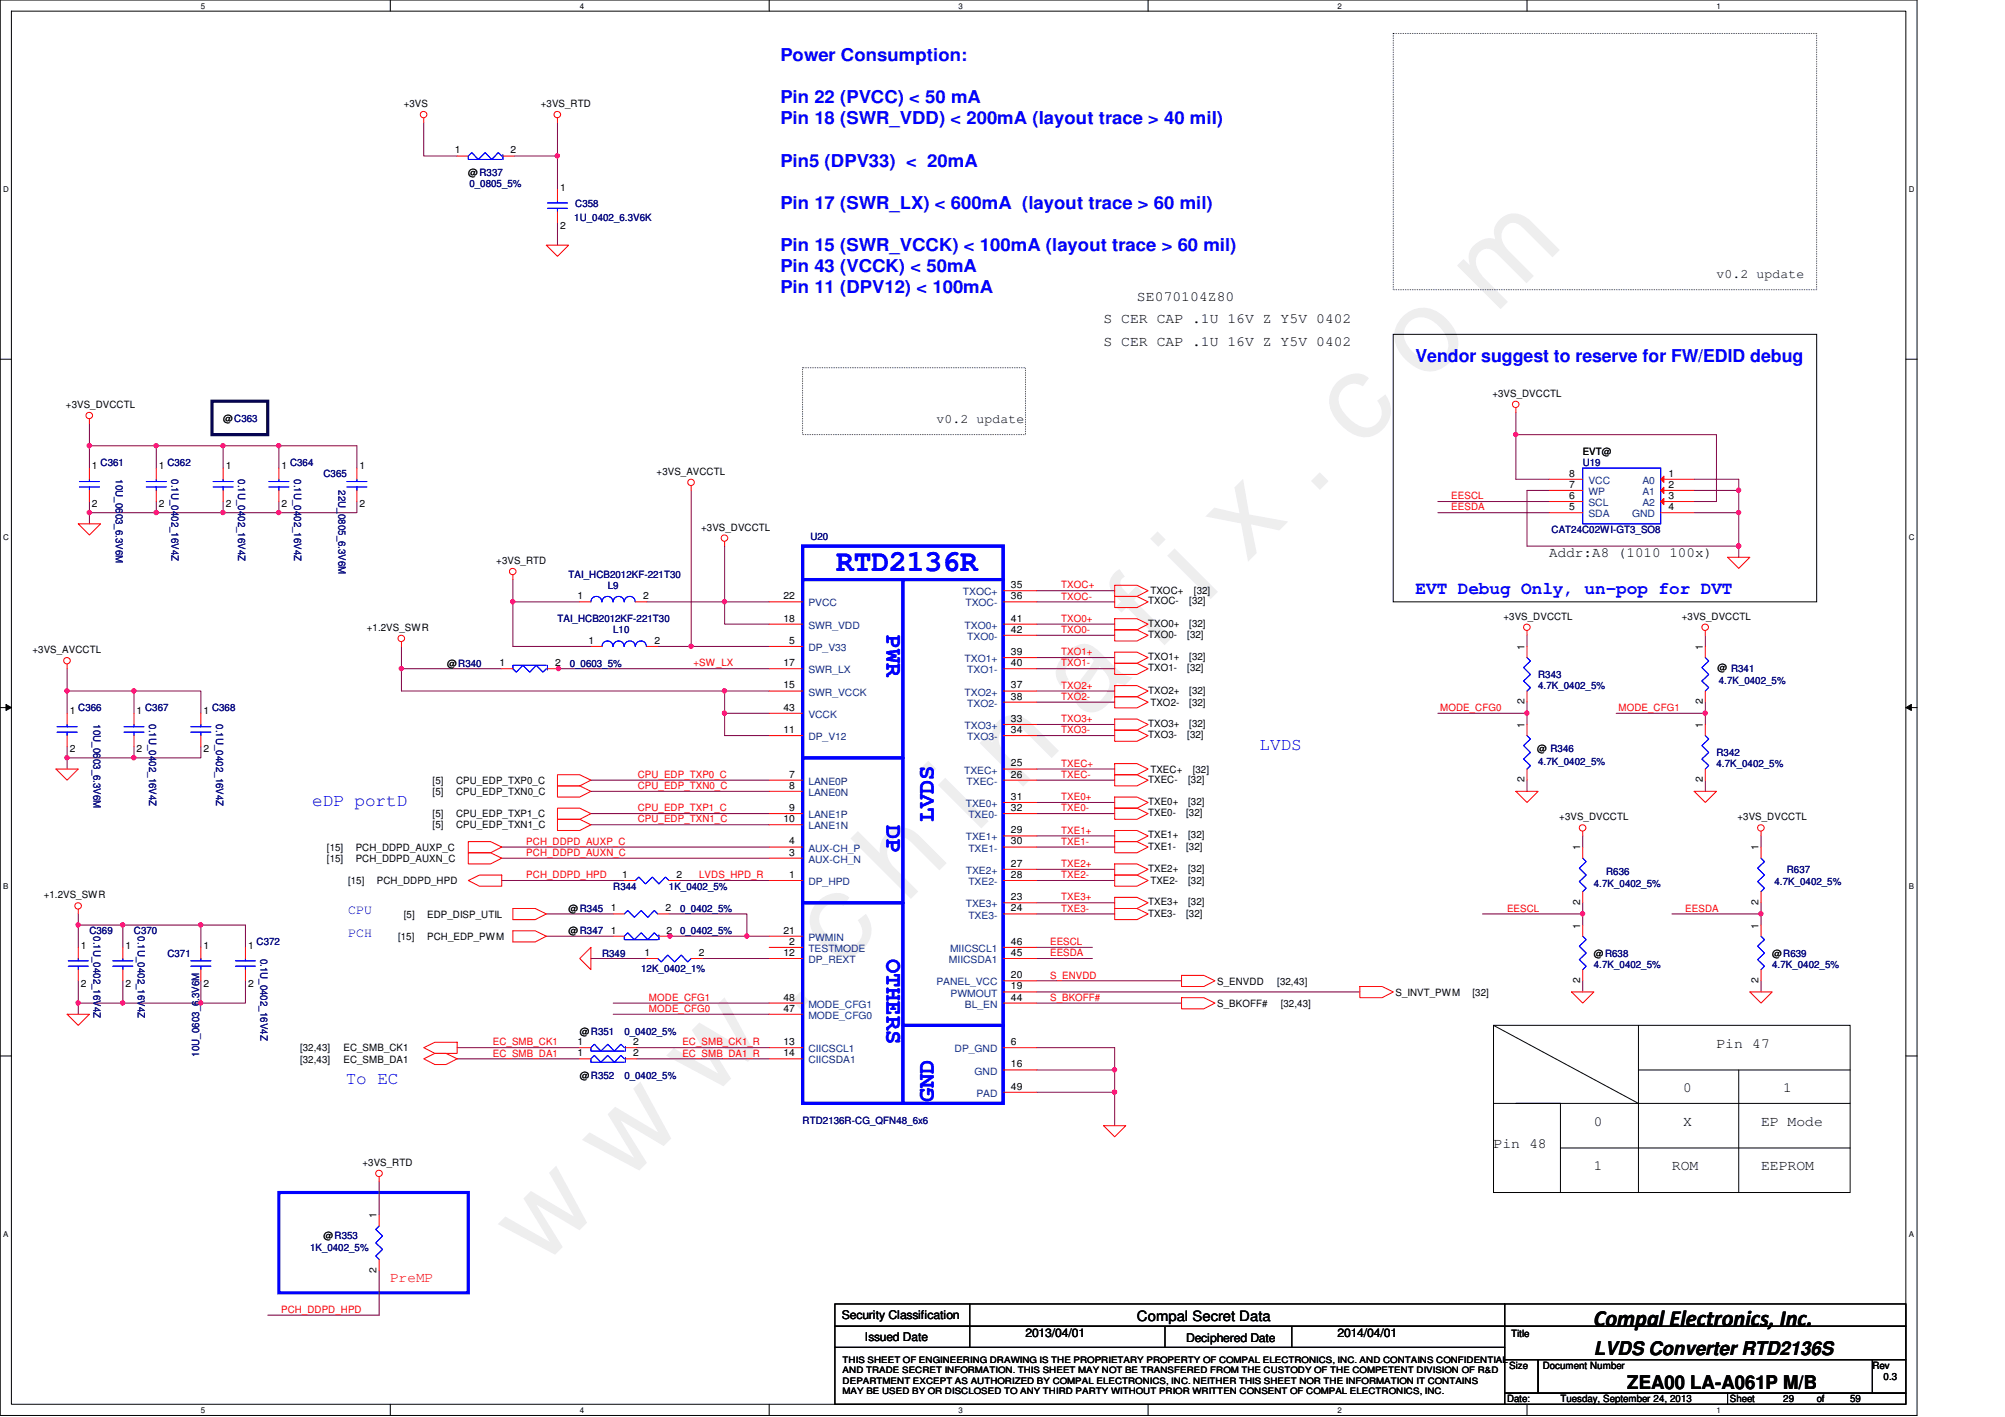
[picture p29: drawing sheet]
<svg xmlns="http://www.w3.org/2000/svg" width="297mm" height="210mm" viewBox="0 0 297 210" stroke-linecap="round" stroke-linejoin="round" font-family="sans-serif">
<defs><g id="words">
<text font-size="17.6" fill="#f0f" x="80.1" y="188" transform="rotate(-45 80.1 188)">w w w . c h i n a f i x . c o m</text>
<text font-size="4.4" fill="#00f" x="123.9" y="84.6">RTD2136R</text>
<g font-size="3.4" fill="#00f">
<text x="131.4" y="94.1" transform="rotate(90 131.4 94.1)">PWR</text>
<text x="131.4" y="122.2" transform="rotate(90 131.4 122.2)">DP</text>
<text x="138.3" y="121.8" transform="rotate(-90 138.3 121.8)">LVDS</text>
<text x="131.4" y="142" transform="rotate(90 131.4 142)">OTHERS</text>
<text x="138.3" y="163.3" transform="rotate(-90 138.3 163.3)">GND</text>
</g>
<text font-size="3.4" x="236.1" y="196.4">Compal Electronics, Inc.</text>
<g font-size="2.8">
<text x="236.1" y="200.7">LVDS Converter RTD2136S</text>
<text x="241.1" y="205.7">ZEA00 LA-A061P M/B</text>
</g>
<g font-size="2.6" fill="#00f">
<text x="115.6" y="9">Power Consumption:</text>
<text x="115.6" y="15.3">Pin 22 (PVCC) &lt; 50 mA</text>
<text x="115.6" y="18.4">Pin 18 (SWR_VDD) &lt; 200mA (layout trace &gt; 40 mil)</text>
<text x="115.6" y="24.7">Pin5 (DPV33) &lt; 20mA</text>
<text x="115.6" y="30.9">Pin 17 (SWR_LX) &lt; 600mA (layout trace &gt; 60 mil)</text>
<text x="115.6" y="37.2">Pin 15 (SWR_VCCK) &lt; 100mA (layout trace &gt; 60 mil)</text>
<text x="115.6" y="40.3">Pin 43 (VCCK) &lt; 50mA</text>
<text x="115.6" y="43.5">Pin 11 (DPV12) &lt; 100mA</text>
<text x="209.7" y="53.6">Vendor suggest to reserve for FW/EDID debug</text>
<text x="209.7" y="88">EVT Debug Only, un-pop for DVT</text>
<text x="186.6" y="111.1">LVDS</text>
<text x="46.3" y="119.3">eDP portD</text>
<text x="51.2" y="160.6">To EC</text>
</g>
<g font-size="2.1">
<text x="163.5" y="47.9">S CER CAP .1U 16V Z Y5V 0402</text>
<text x="168.4" y="44.6">SE070104Z80</text>
<text x="163.5" y="51.2">S CER CAP .1U 16V Z Y5V 0402</text>
<text x="229.5" y="82.5">Addr:A8 (1010 100x)</text>
<text x="254.3" y="155.2">Pin 47</text>
<text x="249.3" y="161.8">0</text>
<text x="264.2" y="161.8">1</text>
<text x="236.1" y="166.8">0</text>
<text x="249.3" y="166.8">X</text>
<text x="260.9" y="166.8">EP Mode</text>
<text x="221.3" y="170.1">Pin 48</text>
<text x="236.1" y="173.4">1</text>
<text x="247.7" y="173.4">ROM</text>
<text x="260.9" y="173.4">EEPROM</text>
<text x="168.4" y="195.6">Compal Secret Data</text>
</g>
<text font-size="2.1" fill="#f00" x="57.8" y="189.9">PreMP</text>
<g font-size="1.9">
<text x="254.3" y="41.1">v0.2 update</text>
<text x="138.7" y="62.6">v0.2 update</text>
</g>
<g font-size="1.9" fill="#00f">
<text x="51.6" y="135.4">CPU</text>
<text x="51.6" y="138.7">PCH</text>
</g>
<g font-size="1.8">
<text x="124.7" y="195.5">Security Classification</text>
<text x="128.1" y="198.6">Issued Date</text>
<text x="151.9" y="198.1">2013/04/01</text>
<text x="175.7" y="198.8">Deciphered Date</text>
<text x="198.2" y="198.1">2014/04/01</text>
</g>
<g font-size="1.5">
<text x="59.8" y="15.9">+3VS</text>
<text x="80.1" y="15.9">+3VS_RTD</text>
<text x="67.4" y="22.7">1</text>
<text x="75.6" y="22.7">2</text>
<text x="69.4" y="26.1">@R337</text>
<text x="83" y="28.2">1</text>
<text x="83" y="33.9">2</text>
<text x="221.1" y="58.8">+3VS_DVCCTL</text>
<text x="9.8" y="60.5">+3VS_DVCCTL</text>
<text x="33.1" y="62.4">@C363</text>
<text x="13.6" y="69.5">1</text>
<text x="23.5" y="69.5">1</text>
<text x="33.4" y="69.5">1</text>
<text x="41.7" y="69.5">1</text>
<text x="53.3" y="69.5">1</text>
<text x="97.3" y="70.4">+3VS_AVCCTL</text>
<text x="232.5" y="70.6">8</text>
<text x="234.5" y="67.4">EVT@</text>
<text x="247.2" y="70.6">1</text>
<text x="13.6" y="75.1">2</text>
<text x="23.5" y="75.1">2</text>
<text x="33.4" y="75.1">2</text>
<text x="41.7" y="75.1">2</text>
<text x="53.3" y="75.1">2</text>
<text x="232.5" y="72.3">7</text>
<text x="232.5" y="73.9">6</text>
<text x="232.5" y="75.6">5</text>
<text x="247.2" y="75.6">4</text>
<text x="247.2" y="72.3">2</text>
<text x="247.2" y="73.9">3</text>
<text x="73.5" y="83.6">+3VS_RTD</text>
<text x="103.9" y="78.6">+3VS_DVCCTL</text>
<text x="85.6" y="88.8">1</text>
<text x="95.3" y="88.8">2</text>
<text x="116.1" y="88.8">22</text>
<text x="149.8" y="88.8">36</text>
<text x="149.8" y="87.1">35</text>
<text x="170.1" y="89.5">TXOC-</text>
<text x="170.4" y="88.1">TXOC+</text>
<text x="176.2" y="89.5">[32]</text>
<text x="176.9" y="88.1">[32]</text>
<text x="54.4" y="93.5">+1.2VS_SWR</text>
<text x="87.2" y="95.4">1</text>
<text x="96.9" y="95.4">2</text>
<text x="116.1" y="92.1">18</text>
<text x="116.9" y="95.4">5</text>
<text x="149.8" y="93.7">42</text>
<text x="149.8" y="92.1">41</text>
<text x="170.1" y="92.8">TXO0+</text>
<text x="170.1" y="94.5">TXO0-</text>
<text x="175.9" y="94.5">[32]</text>
<text x="176.2" y="92.8">[32]</text>
<text x="222.8" y="91.8">+3VS_DVCCTL</text>
<text x="249.2" y="91.8">+3VS_DVCCTL</text>
<text x="4.8" y="96.8">+3VS_AVCCTL</text>
<text x="66.2" y="98.8">@R340</text>
<text x="74" y="98.7">1</text>
<text x="82.3" y="98.7">2</text>
<text x="116.1" y="102">15</text>
<text x="116.1" y="98.7">17</text>
<text x="149.8" y="98.7">40</text>
<text x="149.8" y="102">37</text>
<text x="149.8" y="97">39</text>
<text x="170.1" y="97.8">TXO1+</text>
<text x="170.1" y="99.4">TXO1-</text>
<text x="175.9" y="99.4">[32]</text>
<text x="176.2" y="97.8">[32]</text>
<text x="225.8" y="96.3" transform="rotate(-90 225.8 96.3)">1</text>
<text x="252.3" y="96.3" transform="rotate(-90 252.3 96.3)">1</text>
<text x="254.5" y="99.4">@ R341</text>
<text x="10.3" y="105.8">1</text>
<text x="20.2" y="105.8">1</text>
<text x="30.1" y="105.8">1</text>
<text x="116.1" y="105.3">43</text>
<text x="149.8" y="103.6">38</text>
<text x="149.8" y="106.9">33</text>
<text x="170.1" y="107.7">TXO3+</text>
<text x="170.1" y="102.7">TXO2+</text>
<text x="170.4" y="104.6">TXO2-</text>
<text x="176.2" y="107.7">[32]</text>
<text x="176.2" y="102.7">[32]</text>
<text x="176.2" y="104.6">[32]</text>
<text x="225.8" y="107.8" transform="rotate(-90 225.8 107.8)">1</text>
<text x="225.8" y="104.4" transform="rotate(-90 225.8 104.4)">2</text>
<text x="252.3" y="107.8" transform="rotate(-90 252.3 107.8)">1</text>
<text x="252.3" y="104.4" transform="rotate(-90 252.3 104.4)">2</text>
<text x="10.3" y="111.5">2</text>
<text x="20.2" y="111.5">2</text>
<text x="30.1" y="111.5">2</text>
<text x="116.1" y="108.6">11</text>
<text x="149.8" y="113.5">25</text>
<text x="149.8" y="108.6">34</text>
<text x="170.1" y="109.3">TXO3-</text>
<text x="175.9" y="109.3">[32]</text>
<text x="227.7" y="111.5">@ R346</text>
<text x="64.1" y="116.1">[5]</text>
<text x="64.1" y="117.8">[5]</text>
<text x="67.6" y="116.1">CPU_EDP_TXP0_C</text>
<text x="67.6" y="117.8">CPU_EDP_TXN0_C</text>
<text x="116.9" y="115.2">7</text>
<text x="116.9" y="116.8">8</text>
<text x="149.8" y="118.5">31</text>
<text x="149.8" y="115.2">26</text>
<text x="170.1" y="119.3">TXE0+</text>
<text x="170.1" y="116">TXEC-</text>
<text x="170.4" y="114.5">TXEC+</text>
<text x="176" y="119.3">[32]</text>
<text x="176" y="116">[32]</text>
<text x="176.7" y="114.5">[32]</text>
<text x="225.8" y="115.9" transform="rotate(-90 225.8 115.9)">2</text>
<text x="252.3" y="115.9" transform="rotate(-90 252.3 115.9)">2</text>
<text x="64.1" y="121.1">[5]</text>
<text x="64.1" y="122.7">[5]</text>
<text x="67.6" y="121.1">CPU_EDP_TXP1_C</text>
<text x="67.6" y="122.7">CPU_EDP_TXN1_C</text>
<text x="116.1" y="121.8">10</text>
<text x="116.9" y="120.1">9</text>
<text x="116.9" y="125.1">4</text>
<text x="149.8" y="120.1">32</text>
<text x="149.8" y="125.1">30</text>
<text x="149.8" y="123.4">29</text>
<text x="170.1" y="124.2">TXE1+</text>
<text x="170.1" y="125.9">TXE1-</text>
<text x="170.1" y="120.9">TXE0-</text>
<text x="175.7" y="125.9">[32]</text>
<text x="175.7" y="120.9">[32]</text>
<text x="176" y="124.2">[32]</text>
<text x="231" y="121.5">+3VS_DVCCTL</text>
<text x="234.1" y="126" transform="rotate(-90 234.1 126)">1</text>
<text x="257.4" y="121.5">+3VS_DVCCTL</text>
<text x="260.5" y="126" transform="rotate(-90 260.5 126)">1</text>
<text x="48.4" y="126">[15]</text>
<text x="48.4" y="127.7">[15]</text>
<text x="51.6" y="131">[15]</text>
<text x="52.7" y="126">PCH_DDPD_AUXP_C</text>
<text x="52.7" y="127.7">PCH_DDPD_AUXN_C</text>
<text x="55.8" y="131">PCH_DDPD_HPD</text>
<text x="92.2" y="130">1</text>
<text x="100.2" y="130">2</text>
<text x="116.9" y="126.7">3</text>
<text x="116.9" y="130">1</text>
<text x="149.8" y="130">28</text>
<text x="149.8" y="128.4">27</text>
<text x="170.1" y="129.2">TXE2+</text>
<text x="170.4" y="131">TXE2-</text>
<text x="176" y="129.2">[32]</text>
<text x="176" y="131">[32]</text>
<text x="6.5" y="133.1">+1.2VS_SWR</text>
<text x="59.8" y="135.9">[5]</text>
<text x="63.3" y="135.9">EDP_DISP_UTIL</text>
<text x="84.2" y="135.1">@R345</text>
<text x="90.5" y="135">1</text>
<text x="98.6" y="135">2</text>
<text x="149.8" y="135">24</text>
<text x="149.8" y="133.3">23</text>
<text x="170.1" y="134.1">TXE3+</text>
<text x="170.1" y="135.8">TXE3-</text>
<text x="175.7" y="135.8">[32]</text>
<text x="176" y="134.1">[32]</text>
<text x="234.1" y="137.5" transform="rotate(-90 234.1 137.5)">1</text>
<text x="234.1" y="134.1" transform="rotate(-90 234.1 134.1)">2</text>
<text x="260.5" y="137.5" transform="rotate(-90 260.5 137.5)">1</text>
<text x="260.5" y="134.1" transform="rotate(-90 260.5 134.1)">2</text>
<text x="12" y="140.5">1</text>
<text x="18.6" y="140.5">1</text>
<text x="30.1" y="140.5">1</text>
<text x="36.7" y="140.5">1</text>
<text x="59" y="139.2">[15]</text>
<text x="63.3" y="139.2">PCH_EDP_PWM</text>
<text x="84.2" y="138.4">@R347</text>
<text x="90.5" y="138.3">1</text>
<text x="95.5" y="141.6">1</text>
<text x="98.8" y="138.3">2</text>
<text x="103.5" y="141.6">2</text>
<text x="116.1" y="138.3">21</text>
<text x="116.1" y="141.6">12</text>
<text x="116.9" y="140">2</text>
<text x="149.8" y="140">46</text>
<text x="149.8" y="141.6">45</text>
<text x="236.1" y="141.7">@R638</text>
<text x="262.5" y="141.7">@R639</text>
<text x="12" y="146.1">2</text>
<text x="18.6" y="146.1">2</text>
<text x="30.1" y="146.1">2</text>
<text x="36.7" y="146.1">2</text>
<text x="116.1" y="148.2">48</text>
<text x="116.1" y="149.9">47</text>
<text x="149.8" y="144.9">20</text>
<text x="149.8" y="148.2">44</text>
<text x="149.8" y="146.6">19</text>
<text x="180.3" y="145.8">S_ENVDD</text>
<text x="180.3" y="149.1">S_BKOFF#</text>
<text x="189.2" y="145.8">[32,43]</text>
<text x="189.7" y="149.1">[32,43]</text>
<text x="206.8" y="147.5">S_INVT_PWM</text>
<text x="218.1" y="147.5">[32]</text>
<text x="234.1" y="145.6" transform="rotate(-90 234.1 145.6)">2</text>
<text x="260.5" y="145.6" transform="rotate(-90 260.5 145.6)">2</text>
<text x="44.4" y="155.7">[32,43]</text>
<text x="50.9" y="155.7">EC_SMB_CK1</text>
<text x="85.6" y="154.8">1</text>
<text x="85.9" y="153.2">@R351</text>
<text x="93.8" y="154.8">2</text>
<text x="116.1" y="154.8">13</text>
<text x="149.8" y="154.8">6</text>
<text x="44.4" y="157.4">[32,43]</text>
<text x="50.9" y="157.4">EC_SMB_DA1</text>
<text x="85.6" y="156.5">1</text>
<text x="85.9" y="159.9">@R352</text>
<text x="93.8" y="156.5">2</text>
<text x="116.1" y="156.5">14</text>
<text x="149.8" y="158.1">16</text>
<text x="149.8" y="161.4">49</text>
<text x="53.7" y="172.7">+3VS_RTD</text>
<text x="47.9" y="183.5">@R353</text>
<text x="55.8" y="180.5" transform="rotate(-90 55.8 180.5)">1</text>
<text x="55.8" y="188.6" transform="rotate(-90 55.8 188.6)">2</text>
<text x="223.9" y="198">Title</text>
<text x="223.6" y="202.8">Size</text>
<text x="228.6" y="202.8">Document Number</text>
<text x="277.4" y="202.8">Rev</text>
<text x="223.3" y="207.7">Date:</text>
<text x="231.2" y="207.7">Tuesday, September 24, 2013</text>
<text x="256.3" y="207.7">Sheet</text>
<text x="264.2" y="207.7">29</text>
<text x="269.2" y="207.7">of</text>
<text x="274.1" y="207.7">59</text>
<text x="279.1" y="204.4">0.3</text>
</g>
<g font-size="1.5" fill="#000080">
<text x="69.6" y="27.8">0_0805_5%</text>
<text x="85.1" y="32.7">1U_0402_6.3V6K</text>
<text x="85.2" y="30.7">C358</text>
<text x="14.9" y="69">C361</text>
<text x="17.1" y="71" transform="rotate(90 17.1 71)">10U_0603_6.3V6M</text>
<text x="24.8" y="69">C362</text>
<text x="25.4" y="71" transform="rotate(90 25.4 71)">0.1U_0402_16V4Z</text>
<text x="35.3" y="71" transform="rotate(90 35.3 71)">0.1U_0402_16V4Z</text>
<text x="43" y="69">C364</text>
<text x="43.6" y="71" transform="rotate(90 43.6 71)">0.1U_0402_16V4Z</text>
<text x="47.9" y="70.7">C365</text>
<text x="234.5" y="69">U19</text>
<text x="50.2" y="72.6" transform="rotate(90 50.2 72.6)">22U_0805_6.3V6M</text>
<text x="120.1" y="79.9">U20</text>
<text x="229.9" y="79">CAT24C02WI-GT3_SO8</text>
<text x="84.2" y="85.6">TAI_HCB2012KF-221T30</text>
<text x="90" y="87.2">L9</text>
<text x="82.6" y="92.2">TAI_HCB2012KF-221T30</text>
<text x="90.8" y="93.8">L10</text>
<text x="84.4" y="98.8">0_0603_5%</text>
<text x="227.9" y="100.4">R343</text>
<text x="254.6" y="101.4">4.7K_0402_5%</text>
<text x="11.6" y="105.4">C366</text>
<text x="13.8" y="107.3" transform="rotate(90 13.8 107.3)">10U_0603_6.3V6M</text>
<text x="21.5" y="105.4">C367</text>
<text x="22.1" y="107.3" transform="rotate(90 22.1 107.3)">0.1U_0402_16V4Z</text>
<text x="31.4" y="105.4">C368</text>
<text x="32" y="107.3" transform="rotate(90 32 107.3)">0.1U_0402_16V4Z</text>
<text x="227.9" y="102.1">4.7K_0402_5%</text>
<text x="227.9" y="113.3">4.7K_0402_5%</text>
<text x="254.3" y="112">R342</text>
<text x="254.3" y="113.6">4.7K_0402_5%</text>
<text x="90.8" y="131.8">R344</text>
<text x="99.1" y="131.8">1K_0402_5%</text>
<text x="236.1" y="131.4">4.7K_0402_5%</text>
<text x="238" y="129.6">R636</text>
<text x="262.9" y="131.1">4.7K_0402_5%</text>
<text x="264.7" y="129.3">R637</text>
<text x="100.8" y="135.1">0_0402_5%</text>
<text x="13.2" y="138.4">C369</text>
<text x="13.8" y="138.7" transform="rotate(90 13.8 138.7)">0.1U_0402_16V4Z</text>
<text x="19.9" y="138.4">C370</text>
<text x="20.4" y="138.7" transform="rotate(90 20.4 138.7)">0.1U_0402_16V4Z</text>
<text x="24.8" y="141.7">C371</text>
<text x="38" y="140">C372</text>
<text x="38.6" y="142" transform="rotate(90 38.6 142)">0.1U_0402_16V4Z</text>
<text x="89.2" y="141.7">R349</text>
<text x="100.8" y="138.4">0_0402_5%</text>
<text x="236.1" y="143.3">4.7K_0402_5%</text>
<text x="262.5" y="143.3">4.7K_0402_5%</text>
<text x="95" y="144">12K_0402_1%</text>
<text x="92.5" y="153.2">0_0402_5%</text>
<text x="29.5" y="156.5" transform="rotate(-90 29.5 156.5)">10U_0603_6.3V6M</text>
<text x="92.5" y="159.9">0_0402_5%</text>
<text x="118.9" y="166.5">RTD2136R-CG_QFN48_6x6</text>
<text x="45.9" y="185.3">1K_0402_5%</text>
</g>
<g font-size="1.5" fill="#004080">
<text x="235.3" y="71.7">VCC</text>
<text x="243.3" y="71.7">A0</text>
<text x="235.3" y="73.3">WP</text>
<text x="235.3" y="75">SCL</text>
<text x="235.3" y="76.6">SDA</text>
<text x="241.8" y="76.6">GND</text>
<text x="243.3" y="73.3">A1</text>
<text x="243.3" y="75">A2</text>
<text x="119.8" y="89.8">PVCC</text>
<text x="142.7" y="88.2">TXOC+</text>
<text x="143" y="89.8">TXOC-</text>
<text x="119.8" y="93.1">SWR_VDD</text>
<text x="142.9" y="93.1">TXO0+</text>
<text x="143.3" y="94.8">TXO0-</text>
<text x="119.8" y="96.4">DP_V33</text>
<text x="119.8" y="99.7">SWR_LX</text>
<text x="142.9" y="98.1">TXO1+</text>
<text x="143.3" y="99.7">TXO1-</text>
<text x="119.8" y="106.3">VCCK</text>
<text x="119.8" y="103">SWR_VCCK</text>
<text x="142.9" y="108">TXO3+</text>
<text x="142.9" y="103">TXO2+</text>
<text x="143.3" y="104.7">TXO2-</text>
<text x="119.8" y="109.6">DP_V12</text>
<text x="143.3" y="109.6">TXO3-</text>
<text x="119.8" y="116.2">LANE0P</text>
<text x="119.8" y="117.9">LANE0N</text>
<text x="142.8" y="114.6">TXEC+</text>
<text x="143.1" y="119.5">TXE0+</text>
<text x="143.2" y="116.2">TXEC-</text>
<text x="119.8" y="121.2">LANE1P</text>
<text x="119.8" y="122.9">LANE1N</text>
<text x="143.1" y="124.5">TXE1+</text>
<text x="143.5" y="121.2">TXE0-</text>
<text x="119.8" y="126.2">AUX-CH_P</text>
<text x="119.8" y="127.8">AUX-CH_N</text>
<text x="119.8" y="131.1">DP_HPD</text>
<text x="143.1" y="129.5">TXE2+</text>
<text x="143.5" y="126.2">TXE1-</text>
<text x="143.5" y="131.1">TXE2-</text>
<text x="143.1" y="134.4">TXE3+</text>
<text x="143.5" y="136.1">TXE3-</text>
<text x="119.8" y="139.4">PWMIN</text>
<text x="119.8" y="141">TESTMODE</text>
<text x="119.8" y="142.7">DP_REXT</text>
<text x="140.6" y="142.7">MIICSDA1</text>
<text x="140.8" y="141">MIICSCL1</text>
<text x="119.8" y="149.3">MODE_CFG1</text>
<text x="138.7" y="146">PANEL_VCC</text>
<text x="140.8" y="147.6">PWMOUT</text>
<text x="143" y="149.3">BL_EN</text>
<text x="119.8" y="155.9">CIICSCL1</text>
<text x="119.8" y="150.9">MODE_CFG0</text>
<text x="141.4" y="155.9">DP_GND</text>
<text x="119.8" y="157.5">CIICSDA1</text>
<text x="144.4" y="159.2">GND</text>
<text x="144.6" y="162.5">PAD</text>
</g>
<g font-size="1.5" fill="#f00">
<text x="215" y="74">EESCL</text>
<text x="215" y="75.6">EESDA</text>
<text x="157.2" y="87.2">TXOC+</text>
<text x="157.2" y="88.8">TXOC-</text>
<text x="157.2" y="93.8">TXO0-</text>
<text x="157.2" y="92.1">TXO0+</text>
<text x="102.7" y="98.7">+SW_LX</text>
<text x="157.2" y="97.1">TXO1+</text>
<text x="157.2" y="98.7">TXO1-</text>
<text x="157.2" y="102">TXO2+</text>
<text x="157.2" y="103.7">TXO2-</text>
<text x="157.2" y="107">TXO3+</text>
<text x="213.4" y="105.3">MODE_CFG0</text>
<text x="239.8" y="105.3">MODE_CFG1</text>
<text x="157.2" y="108.6">TXO3-</text>
<text x="157.2" y="113.6">TXEC+</text>
<text x="94.5" y="116.9">CPU_EDP_TXN0_C</text>
<text x="94.5" y="115.2">CPU_EDP_TXP0_C</text>
<text x="157.2" y="118.5">TXE0+</text>
<text x="157.2" y="115.2">TXEC-</text>
<text x="78" y="125.1">PCH_DDPD_AUXP_C</text>
<text x="94.5" y="120.2">CPU_EDP_TXP1_C</text>
<text x="94.5" y="121.8">CPU_EDP_TXN1_C</text>
<text x="157.2" y="120.2">TXE0-</text>
<text x="157.2" y="123.5">TXE1+</text>
<text x="157.2" y="125.1">TXE1-</text>
<text x="78" y="126.8">PCH_DDPD_AUXN_C</text>
<text x="78" y="130.1">PCH_DDPD_HPD</text>
<text x="103.6" y="130.1">LVDS_HPD_R</text>
<text x="157.2" y="128.4">TXE2+</text>
<text x="157.2" y="130.1">TXE2-</text>
<text x="157.2" y="135">TXE3-</text>
<text x="157.2" y="133.4">TXE3+</text>
<text x="223.3" y="135">EESCL</text>
<text x="249.7" y="135">EESDA</text>
<text x="155.6" y="141.6">EESDA</text>
<text x="155.6" y="140">EESCL</text>
<text x="96.1" y="148.3">MODE_CFG1</text>
<text x="96.1" y="149.9">MODE_CFG0</text>
<text x="155.6" y="144.9">S_ENVDD</text>
<text x="155.6" y="148.3">S_BKOFF#</text>
<text x="73" y="154.9">EC_SMB_CK1</text>
<text x="101.1" y="154.9">EC_SMB_CK1_R</text>
<text x="73" y="156.5">EC_SMB_DA1</text>
<text x="101.1" y="156.5">EC_SMB_DA1_R</text>
<text x="41.7" y="194.5">PCH_DDPD_HPD</text>
</g>
<g font-size="1.3">
<text x="124.8" y="201.9">THIS SHEET OF ENGINEERING DRAWING IS THE PROPRIETARY PROPERTY OF COMPAL ELECTRONICS, INC. AND CONTAINS CONFIDENTIAL</text>
<text x="124.8" y="203.5">AND TRADE SECRET INFORMATION. THIS SHEET MAY NOT BE TRANSFERED FROM THE CUSTODY OF THE COMPETENT DIVISION OF R&amp;D</text>
<text x="124.8" y="205">DEPARTMENT EXCEPT AS AUTHORIZED BY COMPAL ELECTRONICS, INC. NEITHER THIS SHEET NOR THE INFORMATION IT CONTAINS</text>
<text x="124.8" y="206.5">MAY BE USED BY OR DISCLOSED TO ANY THIRD PARTY WITHOUT PRIOR WRITTEN CONSENT OF COMPAL ELECTRONICS, INC.</text>
</g>
<g font-size="1.2">
<text x="29.8" y="1.3">5</text>
<text x="85.9" y="1.3">4</text>
<text x="142" y="1.3">3</text>
<text x="198.2" y="1.3">2</text>
<text x="254.3" y="1.3">1</text>
<text x=".5" y="28.5">D</text>
<text x="282.8" y="28.5">D</text>
<text x=".5" y="80.1">C</text>
<text x="282.8" y="80.1">C</text>
<text x=".5" y="131.7">B</text>
<text x="282.8" y="131.7">B</text>
<text x=".5" y="183.3">A</text>
<text x="282.8" y="183.3">A</text>
<text x="29.8" y="209.3">5</text>
<text x="85.9" y="209.3">4</text>
<text x="142" y="209.3">3</text>
<text x="198.2" y="209.3">2</text>
<text x="254.3" y="209.3">1</text>
</g>
</g></defs>
<path d="M0 0h284v209.7h-283.9zM1.7 1.7h280.6v206.3h-280.6z" fill="none" stroke="#000" stroke-width=".15"/>
<g fill="#fff">
<path d="M29.8 .2h.5v1.3h-.5z"/>
<path d="M29.8 208.2h.5v1.3h-.5z"/>
</g>
<path d="M57.8 0v1.7M57.8 208v1.7" fill="none" stroke="#000" stroke-width=".15"/>
<g fill="#fff">
<path d="M85.9 .2h.6v1.3h-.6z"/>
<path d="M85.9 208.2h.6v1.3h-.6z"/>
</g>
<path d="M114 0v1.7M114 208v1.7" fill="none" stroke="#000" stroke-width=".15"/>
<g fill="#fff">
<path d="M142 .2h.6v1.3h-.6z"/>
<path d="M142 208.2h.6v1.3h-.6z"/>
</g>
<path d="M170.1 0v1.7M170.1 208v1.7" fill="none" stroke="#000" stroke-width=".15"/>
<g fill="#fff">
<path d="M198.2 .2h.5v1.3h-.5z"/>
<path d="M198.2 208.2h.5v1.3h-.5z"/>
</g>
<path d="M226.2 0v1.7M226.2 208v1.7" fill="none" stroke="#000" stroke-width=".15"/>
<g fill="#fff">
<path d="M254.3 .2h.6v1.3h-.6z"/>
<path d="M254.3 208.2h.6v1.3h-.6z"/>
<path d="M.5 27.4h.8v1.3h-.8z"/>
<path d="M282.8 27.4h.8v1.3h-.8z"/>
<path d="M.5 79h.8v1.3h-.8z"/>
<path d="M282.8 79h.8v1.3h-.8z"/>
</g>
<path d="M0 53.2h1.7M282.4 53.2h1.6" fill="none" stroke="#000" stroke-width=".15"/>
<g fill="#fff">
<path d="M.5 130.6h.7v1.3h-.7z"/>
<path d="M282.8 130.6h.7v1.3h-.7z"/>
</g>
<path d="M0 104.8h1.7M.9 104.4l.8 .4-.8 .4zM282.4 104.8l.8-.4v.8zM282.4 104.8h1.6" fill="none" stroke="#000" stroke-width=".15"/>
<path d="M.9 104.4l.8 .4-.8 .4zM282.4 104.8l.8-.4v.8z" fill="#000"/>
<g fill="#fff">
<path d="M.5 182.2h.7v1.3h-.7z"/>
<path d="M282.8 182.2h.7v1.3h-.7z"/>
</g>
<path d="M206.4 49.5h62.7v39.7h-62.7zM0 156.4h1.7M221.3 151.9h52.8v24.7h-52.8zM221.3 151.9l21.4 11.5M242.7 151.9v24.8M242.7 158.5h31.4M257.6 158.5v18.2M282.4 156.4h1.6M221.3 163.4h52.8M231.2 170.1h42.9" fill="none" stroke="#000" stroke-width=".15"/>
<path d="M41.3 176.6h28.1v14.9h-28.1z" fill="none" stroke="#00f" stroke-width=".47"/>
<path d="M31.4 59.4h8.3v5h-8.3z" fill="none" stroke="#000040" stroke-width=".47"/>
<path d="M206.4 5h62.7v37.9h-62.7zM118.9 54.5h33v9.9h-33z" fill="none" stroke="#000" stroke-width=".15" stroke-dasharray="0 .3"/>
<path d="M82.6 23.1v5M23.2 75.9h9.9" fill="none" stroke="#800040" stroke-width=".15"/>
<circle cx="82.6" cy="23.1" r=".32" fill="#f0f"/>
<circle cx="82.6" cy="23.1" r=".32" fill="none" stroke="#f0f" stroke-width=".15"/>
<path d="M23.2 66h9.9" fill="none" stroke="#800040" stroke-width=".15"/>
<circle cx="23.1" cy="66" r=".32" fill="#f0f"/>
<circle cx="23.1" cy="66" r=".32" fill="none" stroke="#f0f" stroke-width=".15"/>
<path d="M13.2 62.7v3.3M13.2 66v3.3M13.2 75.9v1.7M13.2 66h10v3.3M33.1 66v3.3" fill="none" stroke="#800040" stroke-width=".15"/>
<circle cx="13.2" cy="66" r=".32" fill="#f0f"/>
<circle cx="13.2" cy="66" r=".32" fill="none" stroke="#f0f" stroke-width=".15"/>
<path d="M23.2 74.3v1.6" fill="none" stroke="#800040" stroke-width=".15"/>
<circle cx="23.1" cy="75.9" r=".32" fill="#f0f"/>
<circle cx="23.1" cy="75.9" r=".32" fill="none" stroke="#f0f" stroke-width=".15"/>
<path d="M13.2 75.9h10" fill="none" stroke="#800040" stroke-width=".15"/>
<circle cx="13.2" cy="75.9" r=".32" fill="#f0f"/>
<circle cx="13.2" cy="75.9" r=".32" fill="none" stroke="#f0f" stroke-width=".15"/>
<path d="M13.2 74.3v1.6M33.1 74.3v1.6M74.3 99.1h-14.8v3.3" fill="none" stroke="#800040" stroke-width=".15"/>
<circle cx="59.4" cy="99" r=".32" fill="#f0f"/>
<circle cx="59.4" cy="99" r=".32" fill="none" stroke="#f0f" stroke-width=".15"/>
<path d="M59.5 95.8v3.3M9.9 102.4h10v3.3M59.5 102.4h47.9" fill="none" stroke="#800040" stroke-width=".15"/>
<circle cx="19.8" cy="102.3" r=".32" fill="#f0f"/>
<circle cx="19.8" cy="102.3" r=".32" fill="none" stroke="#f0f" stroke-width=".15"/>
<circle cx="9.9" cy="102.3" r=".32" fill="#f0f"/>
<circle cx="9.9" cy="102.3" r=".32" fill="none" stroke="#f0f" stroke-width=".15"/>
<path d="M9.9 99.1v6.6M9.9 112.3h10" fill="none" stroke="#800040" stroke-width=".15"/>
<circle cx="19.8" cy="112.2" r=".32" fill="#f0f"/>
<circle cx="19.8" cy="112.2" r=".32" fill="none" stroke="#f0f" stroke-width=".15"/>
<circle cx="9.9" cy="112.2" r=".32" fill="#f0f"/>
<circle cx="9.9" cy="112.2" r=".32" fill="none" stroke="#f0f" stroke-width=".15"/>
<path d="M9.9 110.6v3.3M19.9 110.6v1.7M11.6 137v3.3M18.2 137v3.3M18.2 145.3v3.3" fill="none" stroke="#800040" stroke-width=".15"/>
<circle cx="11.6" cy="137" r=".32" fill="#f0f"/>
<circle cx="11.6" cy="137" r=".32" fill="none" stroke="#f0f" stroke-width=".15"/>
<path d="M11.6 148.6v1.6" fill="none" stroke="#800040" stroke-width=".15"/>
<circle cx="11.6" cy="148.6" r=".32" fill="#f0f"/>
<circle cx="11.6" cy="148.6" r=".32" fill="none" stroke="#f0f" stroke-width=".15"/>
<path d="M33.1 66h8.2M11.6 135.4v1.6h6.6M11.6 145.3v3.3h6.6" fill="none" stroke="#800040" stroke-width=".15"/>
<circle cx="33" cy="66" r=".32" fill="#f0f"/>
<circle cx="33" cy="66" r=".32" fill="none" stroke="#f0f" stroke-width=".15"/>
<circle cx="41.3" cy="66" r=".32" fill="#f0f"/>
<circle cx="41.3" cy="66" r=".32" fill="none" stroke="#f0f" stroke-width=".15"/>
<path d="M52.9 66v3.3M52.9 74.3v1.6h-11.6" fill="none" stroke="#800040" stroke-width=".15"/>
<circle cx="41.3" cy="75.9" r=".32" fill="#f0f"/>
<circle cx="41.3" cy="75.9" r=".32" fill="none" stroke="#f0f" stroke-width=".15"/>
<path d="M41.3 74.3v1.6h-8.2M52.9 66h-11.6v3.3" fill="none" stroke="#800040" stroke-width=".15"/>
<circle cx="33" cy="75.9" r=".32" fill="#f0f"/>
<circle cx="33" cy="75.9" r=".32" fill="none" stroke="#f0f" stroke-width=".15"/>
<path d="M19.9 102.4h9.9v3.3M29.8 110.6v1.7h-9.9M18.2 137h11.6" fill="none" stroke="#800040" stroke-width=".15"/>
<circle cx="18.2" cy="137" r=".32" fill="#f0f"/>
<circle cx="18.2" cy="137" r=".32" fill="none" stroke="#f0f" stroke-width=".15"/>
<circle cx="29.7" cy="137" r=".32" fill="#f0f"/>
<circle cx="29.7" cy="137" r=".32" fill="none" stroke="#f0f" stroke-width=".15"/>
<path d="M29.8 145.3v3.3h6.6v-3.3M36.4 140.3v-3.3h-6.6v3.3" fill="none" stroke="#800040" stroke-width=".15"/>
<circle cx="29.7" cy="148.6" r=".32" fill="#f0f"/>
<circle cx="29.7" cy="148.6" r=".32" fill="none" stroke="#f0f" stroke-width=".15"/>
<path d="M18.2 148.6h11.6" fill="none" stroke="#800040" stroke-width=".15"/>
<circle cx="18.2" cy="148.6" r=".32" fill="#f0f"/>
<circle cx="18.2" cy="148.6" r=".32" fill="none" stroke="#f0f" stroke-width=".15"/>
<path d="M62.8 18.2v4.9h4.9M82.6 18.2v4.9h-6.4M251 71h6.6M257.6 80.9v1.6M74.3 125.5h39.7M74.3 127.1h39.7M153.6 146.9h47.9M56.2 175v5M56.2 188.2v6.6h-16.5" fill="none" stroke="#800040" stroke-width=".15"/>
<circle cx="257.6" cy="80.9" r=".32" fill="#f0f"/>
<circle cx="257.6" cy="80.9" r=".32" fill="none" stroke="#f0f" stroke-width=".15"/>
<path d="M251 72.6h6.6M257.6 71v4.9" fill="none" stroke="#800040" stroke-width=".15"/>
<circle cx="257.6" cy="72.6" r=".32" fill="#f0f"/>
<circle cx="257.6" cy="72.6" r=".32" fill="none" stroke="#f0f" stroke-width=".15"/>
<path d="M251 75.9h6.6M226.2 80.9h31.4" fill="none" stroke="#800040" stroke-width=".15"/>
<circle cx="257.6" cy="80.9" r=".32" fill="#f0f"/>
<circle cx="257.6" cy="80.9" r=".32" fill="none" stroke="#f0f" stroke-width=".15"/>
<path d="M257.6 75.9v5" fill="none" stroke="#800040" stroke-width=".15"/>
<circle cx="257.6" cy="75.9" r=".32" fill="#f0f"/>
<circle cx="257.6" cy="75.9" r=".32" fill="none" stroke="#f0f" stroke-width=".15"/>
<path d="M224.6 64.4h29.7M254.3 64.4v9.9h-3.3M239.4 105.7h13.2" fill="none" stroke="#800040" stroke-width=".15"/>
<circle cx="252.6" cy="105.6" r=".32" fill="#f0f"/>
<circle cx="252.6" cy="105.6" r=".32" fill="none" stroke="#f0f" stroke-width=".15"/>
<path d="M82.8 99.1h31.2M252.6 94.1v1.7M252.6 104v3.3M252.6 115.6v1.6M247.7 135.4h13.2" fill="none" stroke="#800040" stroke-width=".15"/>
<circle cx="260.9" cy="135.4" r=".32" fill="#f0f"/>
<circle cx="260.9" cy="135.4" r=".32" fill="none" stroke="#f0f" stroke-width=".15"/>
<path d="M260.9 133.7v3.3M260.9 123.8v1.7M260.9 145.3v1.6" fill="none" stroke="#800040" stroke-width=".15"/>
<g fill="none" stroke="#f00" stroke-width=".15">
<path d="M62.8 17.5v.7M82.6 17.5v.7M67.7 23.1h1.7M74.5 23.1h1.7M11.6 77.6h3.3l-1.7 1.6zM13.2 62.1v.6M13.2 69.3v1.7M13.2 72.6v1.7M23.2 69.3v1.7M23.2 72.6v1.7M33.1 69.3v1.7M33.1 72.6v1.7"/>
<path d="M41.3 69.3v1.7M41.3 72.6v1.7M52.9 69.3v1.7M52.9 72.6v1.7M9.9 98.4v.7M59.5 95.1v.7M252.6 93.4v.7M252.6 95.8v1.6M255.9 82.5h3.3l-1.6 1.7zM8.3 113.9h3.3l-1.7 1.7zM9.9 105.7v1.6M9.9 109v1.6"/>
<path d="M19.9 105.7v1.6M19.9 109v1.6M29.8 105.7v1.6M29.8 109v1.6M251 117.2h3.3l-1.7 1.7zM252.6 102.4v1.6M252.6 107.3v1.7M252.6 113.9v1.7M11.6 134.7v.7M260.9 123.1v.7M260.9 125.5v1.6M260.9 132.1v1.6"/>
<path d="M260.9 137v1.7M9.9 150.2h3.3l-1.6 1.7zM11.6 140.3v1.7M11.6 143.6v1.7M18.2 140.3v1.7M18.2 143.6v1.7M29.8 140.3v1.7M29.8 143.6v1.7M36.4 140.3v1.7M36.4 143.6v1.7M62.8 156.8l1.6-.8h1.7l1.6 .8-1.6 .9h-1.7zM62.8 155.2l1.6-.8h3.3v1.6h-3.3z"/>
<path d="M259.2 146.9h3.3l-1.6 1.7zM260.9 143.6v1.7M56.2 174.3v.7M56.2 180v1.6M56.2 186.6v1.6"/>
<circle cx="62.8" cy="17" r=".48"/>
<circle cx="82.6" cy="17" r=".48"/>
<circle cx="13.2" cy="61.5" r=".48"/>
<circle cx="9.9" cy="97.9" r=".48"/>
<circle cx="59.5" cy="94.6" r=".48"/>
<circle cx="252.6" cy="92.9" r=".48"/>
<circle cx="11.6" cy="134.2" r=".48"/>
<circle cx="260.9" cy="122.6" r=".48"/>
<circle cx="56.2" cy="173.8" r=".48"/>
</g>
<g fill="none" stroke="#000" stroke-width=".15">
<path d="M123.7 193.2h99.2v3.3h-99.2zM123.7 196.5h99.2v3.1h-99.2zM123.7 199.6h99.2v8.4h-99.2zM143.7 193.2v6.4M172.6 196.5v3.1M191.4 196.5v3.1M222.9 193.2h59.4v3.3h-59.4zM222.9 196.5h59.4v4.9h-59.4zM222.9 201.4h5v5h-5zM222.9 206.4h33v1.6h-33zM227.9 201.4h49.5v5h-49.5zM255.9 206.4h26.4v1.6h-26.4z"/>
<path d="M277.4 201.4h4.9v5h-4.9z"/>
</g>
<g fill="none" stroke="#00f" stroke-width=".15">
<path d="M74.3 23.1l-.5-.5-.9 1-1-1-1 1-1-1-.5 .5v.5h4.9M74.5 22.9v.7M11.8 72.1h2.9M11.8 71.3h2.9M13.2 71v.3M13.2 72.1v.5M21.7 72.1h2.9M21.7 71.3h2.9M23.2 71v.3M23.2 72.1v.5M31.6 72.1h2.9M31.6 71.3h2.9"/>
<path d="M33.1 71v.3M33.1 72.1v.5M39.8 72.1h3M39.8 71.3h3M41.3 71v.3M41.3 72.1v.5M51.4 72.1h3M51.4 71.3h3M52.9 71v.3M52.9 72.1v.5M234.5 69.3h11.5v8.3h-11.5zM252.6 97.4l.5 .5-1 1 1 1-1 1 1 1-.5 .5"/>
<path d="M8.5 108.5h2.9M8.5 107.7h2.9M9.9 107.3v.4M9.9 108.5v.5M18.4 108.5h2.9M18.4 107.7h2.9M19.9 107.3v.4M19.9 108.5v.5M28.3 108.5h2.9M28.3 107.7h2.9M29.8 107.3v.4M29.8 108.5v.5"/>
<path d="M252.6 109l.5 .5-1 .9 1 1.1-1 .9 1 1-.5 .5M260.9 127.1l.5 .5-1 1 1 1-1 1 1 1-.5 .5M260.9 138.7l.5 .5-1 1 1 1-1 1 1 .9-.5 .5M10.1 143.1h3M10.1 142.3h3M11.6 142v.3M11.6 143.1v.5M16.7 143.1h3M16.7 142.3h3M18.2 142v.3M18.2 143.1v.5M28.3 143.1h2.9"/>
<path d="M28.3 142.3h2.9M29.8 142v.3M29.8 143.1v.5M34.9 143.1h2.9M34.9 142.3h2.9M36.4 142v.3M36.4 143.1v.5M56.2 181.6l-.5 .5 1 1-1 1 1 1-1 1 .5 .5"/>
</g>
<path d="M118.9 80.9h29.7v82.5h-29.7zM118.9 85.9h29.7M133.8 85.9v77.5" fill="none" stroke="#00f" stroke-width=".47"/>
<path d="M246.5 70.5v1l-.5-.5z" fill="#f00"/>
<path d="M246 71h5M246.5 70.5v1l-.5-.5z" fill="none" stroke="#f00" stroke-width=".15"/>
<path d="M246 72.6l.5-.4v.9z" fill="#f00"/>
<path d="M246 72.6l.5-.4v.9zM246 72.6h5" fill="none" stroke="#f00" stroke-width=".15"/>
<path d="M246.5 73.8v1l-.5-.5z" fill="#f00"/>
<path d="M246 74.3h5M246 75.9h5M246.5 73.8v1l-.5-.5z" fill="none" stroke="#f00" stroke-width=".15"/>
<circle cx="82.6" cy="23.1" r=".32" fill="#f0f"/>
<circle cx="82.6" cy="23.1" r=".32" fill="none" stroke="#f0f" stroke-width=".15"/>
<circle cx="23.1" cy="66" r=".32" fill="#f0f"/>
<circle cx="23.1" cy="66" r=".32" fill="none" stroke="#f0f" stroke-width=".15"/>
<circle cx="13.2" cy="66" r=".32" fill="#f0f"/>
<circle cx="13.2" cy="66" r=".32" fill="none" stroke="#f0f" stroke-width=".15"/>
<circle cx="23.1" cy="75.9" r=".32" fill="#f0f"/>
<circle cx="23.1" cy="75.9" r=".32" fill="none" stroke="#f0f" stroke-width=".15"/>
<circle cx="13.2" cy="75.9" r=".32" fill="#f0f"/>
<circle cx="13.2" cy="75.9" r=".32" fill="none" stroke="#f0f" stroke-width=".15"/>
<circle cx="59.4" cy="99" r=".32" fill="#f0f"/>
<circle cx="59.4" cy="99" r=".32" fill="none" stroke="#f0f" stroke-width=".15"/>
<circle cx="19.8" cy="102.3" r=".32" fill="#f0f"/>
<circle cx="19.8" cy="102.3" r=".32" fill="none" stroke="#f0f" stroke-width=".15"/>
<circle cx="9.9" cy="102.3" r=".32" fill="#f0f"/>
<circle cx="9.9" cy="102.3" r=".32" fill="none" stroke="#f0f" stroke-width=".15"/>
<circle cx="19.8" cy="112.2" r=".32" fill="#f0f"/>
<circle cx="19.8" cy="112.2" r=".32" fill="none" stroke="#f0f" stroke-width=".15"/>
<circle cx="9.9" cy="112.2" r=".32" fill="#f0f"/>
<circle cx="9.9" cy="112.2" r=".32" fill="none" stroke="#f0f" stroke-width=".15"/>
<circle cx="11.6" cy="137" r=".32" fill="#f0f"/>
<circle cx="11.6" cy="137" r=".32" fill="none" stroke="#f0f" stroke-width=".15"/>
<circle cx="11.6" cy="148.6" r=".32" fill="#f0f"/>
<circle cx="11.6" cy="148.6" r=".32" fill="none" stroke="#f0f" stroke-width=".15"/>
<circle cx="33" cy="66" r=".32" fill="#f0f"/>
<circle cx="33" cy="66" r=".32" fill="none" stroke="#f0f" stroke-width=".15"/>
<circle cx="41.3" cy="66" r=".32" fill="#f0f"/>
<circle cx="41.3" cy="66" r=".32" fill="none" stroke="#f0f" stroke-width=".15"/>
<circle cx="41.3" cy="75.9" r=".32" fill="#f0f"/>
<circle cx="41.3" cy="75.9" r=".32" fill="none" stroke="#f0f" stroke-width=".15"/>
<circle cx="33" cy="75.9" r=".32" fill="#f0f"/>
<circle cx="33" cy="75.9" r=".32" fill="none" stroke="#f0f" stroke-width=".15"/>
<circle cx="18.2" cy="137" r=".32" fill="#f0f"/>
<circle cx="18.2" cy="137" r=".32" fill="none" stroke="#f0f" stroke-width=".15"/>
<circle cx="29.7" cy="137" r=".32" fill="#f0f"/>
<circle cx="29.7" cy="137" r=".32" fill="none" stroke="#f0f" stroke-width=".15"/>
<circle cx="29.7" cy="148.6" r=".32" fill="#f0f"/>
<circle cx="29.7" cy="148.6" r=".32" fill="none" stroke="#f0f" stroke-width=".15"/>
<circle cx="18.2" cy="148.6" r=".32" fill="#f0f"/>
<circle cx="18.2" cy="148.6" r=".32" fill="none" stroke="#f0f" stroke-width=".15"/>
<circle cx="257.6" cy="80.9" r=".32" fill="#f0f"/>
<circle cx="257.6" cy="80.9" r=".32" fill="none" stroke="#f0f" stroke-width=".15"/>
<circle cx="257.6" cy="72.6" r=".32" fill="#f0f"/>
<circle cx="257.6" cy="72.6" r=".32" fill="none" stroke="#f0f" stroke-width=".15"/>
<circle cx="257.6" cy="80.9" r=".32" fill="#f0f"/>
<circle cx="257.6" cy="80.9" r=".32" fill="none" stroke="#f0f" stroke-width=".15"/>
<circle cx="257.6" cy="75.9" r=".32" fill="#f0f"/>
<circle cx="257.6" cy="75.9" r=".32" fill="none" stroke="#f0f" stroke-width=".15"/>
<circle cx="252.6" cy="105.6" r=".32" fill="#f0f"/>
<circle cx="252.6" cy="105.6" r=".32" fill="none" stroke="#f0f" stroke-width=".15"/>
<circle cx="260.9" cy="135.4" r=".32" fill="#f0f"/>
<circle cx="260.9" cy="135.4" r=".32" fill="none" stroke="#f0f" stroke-width=".15"/>
<use href="#words"/>
</svg>
